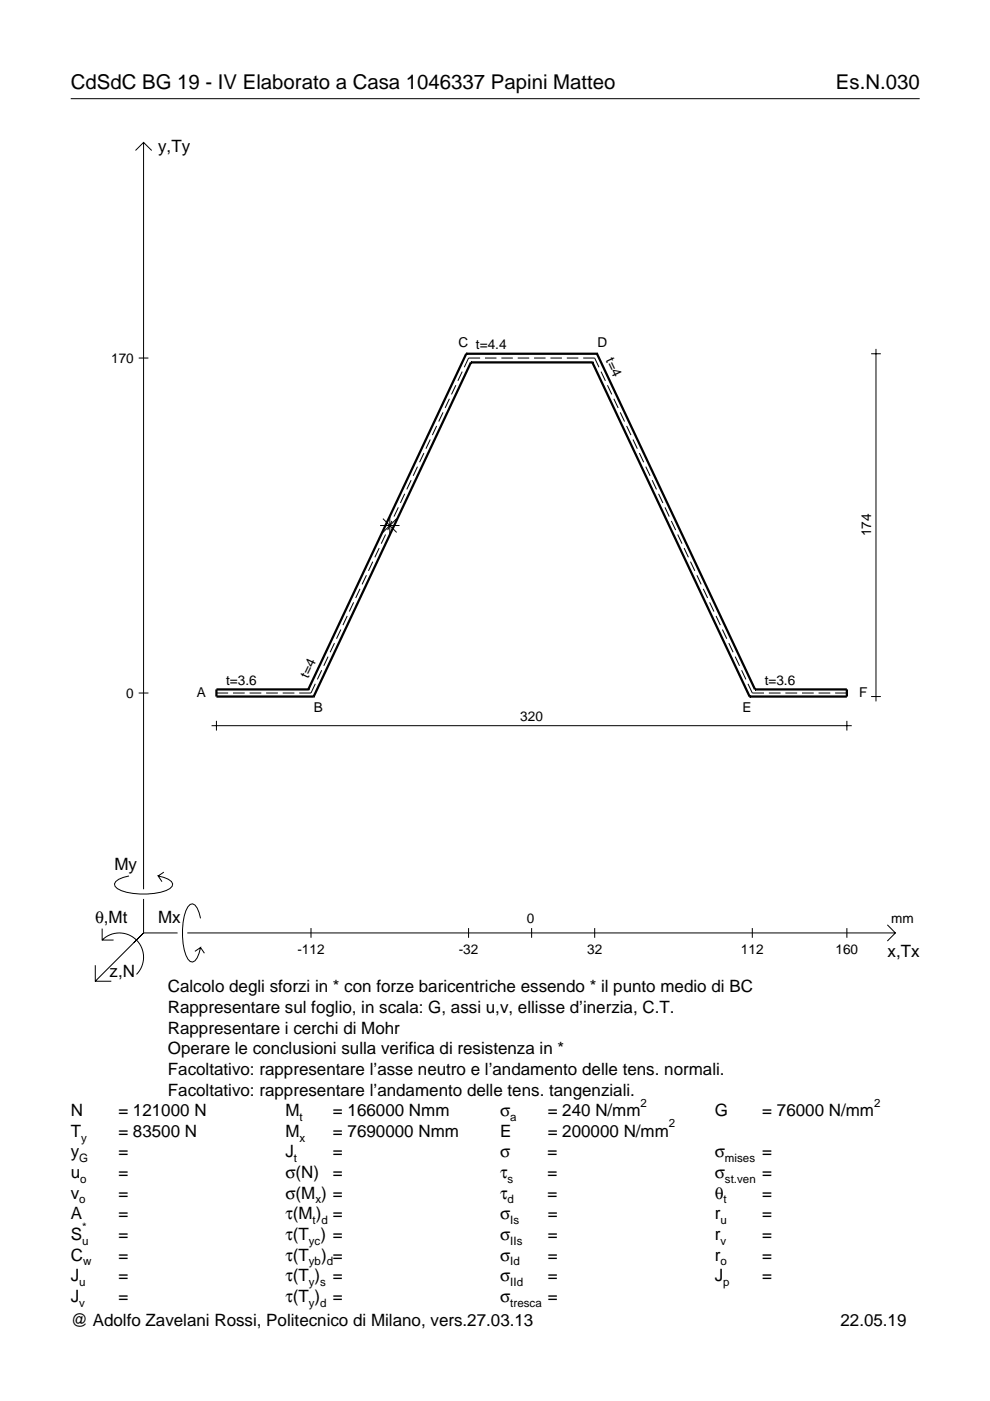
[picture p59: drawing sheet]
<svg xmlns="http://www.w3.org/2000/svg" width="210mm" height="297mm" viewBox="0 0 210 297" stroke-linecap="round" stroke-linejoin="round" font-family="sans-serif">
<defs><g id="words">
<g font-size="4.3">
<text x="15" y="18.9">CdSdC BG 19 - IV Elaborato a Casa 1046337 Papini Matteo</text>
<text x="177.2" y="18.9">Es.N.030</text>
</g>
<g font-size="3.6">
<text x="33.5" y="32.3">y,Ty</text>
<text x="24.3" y="184.4">My</text>
<text x="20.1" y="195.7">θ,Mt</text>
<text x="33.5" y="195.7">Mx</text>
<text x="188.2" y="203">x,Tx</text>
<text x="23.2" y="207.1">z,N</text>
<text x="35.6" y="210.4">Calcolo degli sforzi in * con forze baricentriche essendo * il punto medio di BC</text>
<text x="35.6" y="214.8">Rappresentare sul foglio, in scala: G, assi u,v, ellisse d’inerzia, C.T.</text>
<text x="35.6" y="219.2">Rappresentare i cerchi di Mohr</text>
<text x="35.6" y="223.5">Operare le conclusioni sulla verifica di resistenza in *</text>
<text x="35.6" y="227.9">Facoltativo: rappresentare l’asse neutro e l’andamento delle tens. normali.</text>
<text x="35.6" y="232.3">Facoltativo: rappresentare l’andamento delle tens. tangenziali.</text>
<text x="15" y="236.7">N</text>
<text x="25.1" y="236.7">= 121000 N</text>
<text x="60.5" y="236.7">M</text>
<text x="70.6" y="236.7">= 166000 Nmm</text>
<text x="106" y="236.7">σ</text>
<text x="116.1" y="236.7">= 240 N/mm</text>
<text x="151.5" y="236.7">G</text>
<text x="161.6" y="236.7">= 76000 N/mm</text>
<text x="15" y="245.4">y</text>
<text x="15" y="241">T</text>
<text x="25.1" y="245.4">=</text>
<text x="25.1" y="241">= 83500 N</text>
<text x="60.5" y="245.4">J</text>
<text x="60.5" y="241">M</text>
<text x="70.6" y="245.4">=</text>
<text x="70.6" y="241">= 7690000 Nmm</text>
<text x="106" y="245.4">σ</text>
<text x="106" y="241">E</text>
<text x="116.1" y="245.4">=</text>
<text x="116.1" y="241">= 200000 N/mm</text>
<text x="151.5" y="245.4">σ</text>
<text x="161.6" y="245.4">=</text>
<text x="15" y="249.8">u</text>
<text x="25.1" y="249.8">=</text>
<text x="60.5" y="249.8">σ(N)</text>
<text x="70.6" y="249.8">=</text>
<text x="106" y="249.8">τ</text>
<text x="116.1" y="249.8">=</text>
<text x="151.5" y="249.8">σ</text>
<text x="161.6" y="249.8">=</text>
<text x="15" y="254.2">v</text>
<text x="25.1" y="254.2">=</text>
<text x="60.5" y="254.2">σ(M ) =</text>
<text x="106" y="254.2">τ</text>
<text x="116.1" y="254.2">=</text>
<text x="151.5" y="254.2">θ</text>
<text x="161.6" y="254.2">=</text>
<text x="15" y="258.5">A</text>
<text x="15" y="262.9">S</text>
<text x="25.1" y="262.9">=</text>
<text x="25.1" y="258.5">=</text>
<text x="60.5" y="262.9">τ(T ) =</text>
<text x="60.5" y="258.5">τ(M ) =</text>
<text x="106" y="258.5">σ</text>
<text x="106" y="262.9">σ</text>
<text x="116.1" y="258.5">=</text>
<text x="116.1" y="262.9">=</text>
<text x="151.5" y="262.9">r</text>
<text x="151.5" y="258.5">r</text>
<text x="161.6" y="262.9">=</text>
<text x="161.6" y="258.5">=</text>
<text x="15" y="267.3">C</text>
<text x="25.1" y="267.3">=</text>
<text x="60.5" y="267.3">τ(T</text>
<text x="68.1" y="267.3">) =</text>
<text x="106" y="267.3">σ</text>
<text x="116.1" y="267.3">=</text>
<text x="151.5" y="267.3">r</text>
<text x="161.6" y="267.3">=</text>
<text x="15" y="271.7">J</text>
<text x="25.1" y="271.7">=</text>
<text x="60.5" y="271.7">τ(T )</text>
<text x="70.6" y="271.7">=</text>
<text x="106" y="271.7">σ</text>
<text x="116.1" y="271.7">=</text>
<text x="151.5" y="271.7">J</text>
<text x="161.6" y="271.7">=</text>
<text x="15" y="276">J</text>
<text x="15" y="281.2">@ Adolfo Zavelani Rossi, Politecnico di Milano, vers.27.03.13</text>
<text x="25.1" y="276">=</text>
<text x="60.5" y="276">τ(T )</text>
<text x="70.6" y="276">=</text>
<text x="106" y="276">σ</text>
<text x="116.1" y="276">=</text>
<text x="178.2" y="281.2">22.05.19</text>
</g>
<g font-size="2.9">
<text x="23.6" y="76.9">170</text>
<text x="97.2" y="73.5">C t=4.4</text>
<text x="126.7" y="73.5">D</text>
<text x="128.4" y="76.4" transform="rotate(65 128.4 76.4)">t=4</text>
<text x="184.7" y="113.7" transform="rotate(-90 184.7 113.7)">174</text>
<text x="65.3" y="143.9" transform="rotate(-65 65.3 143.9)">t=4</text>
<text x="26.8" y="147.9">0</text>
<text x="41.7" y="147.8">A</text>
<text x="47.9" y="145.1">t=3.6</text>
<text x="162.1" y="145.1">t=3.6</text>
<text x="182.2" y="147.8">F</text>
<text x="66.5" y="151.1">B</text>
<text x="110.3" y="152.8">320</text>
<text x="157.4" y="151.1">E</text>
<text x="111.7" y="195.7">0</text>
<text x="189" y="195.7">mm</text>
<text x="63.1" y="202.2">-112</text>
<text x="97.3" y="202.2">-32</text>
<text x="124.5" y="202.2">32</text>
<text x="157.1" y="202.2">112</text>
<text x="177.2" y="202.2">160</text>
</g>
<g font-size="2.4">
<text x="63.5" y="237.7">t</text>
<text x="108.2" y="237.7">a</text>
<text x="135.8" y="234.7">2</text>
<text x="141.8" y="239">2</text>
<text x="185.3" y="234.7">2</text>
<text x="17.2" y="242">y</text>
<text x="63.5" y="242">x</text>
<text x="16.8" y="246.4">G</text>
<text x="17" y="250.8">o</text>
<text x="62.3" y="246.4">t</text>
<text x="107.6" y="250.8">s</text>
<text x="153.7" y="246.4">mises</text>
<text x="153.7" y="250.8">st.ven</text>
<text x="16.8" y="255.2">o</text>
<text x="66.9" y="255.2">x</text>
<text x="107.6" y="255.2">d</text>
<text x="153.4" y="255.2">t</text>
<text x="17.4" y="263.9">u</text>
<text x="17.4" y="260.9">*</text>
<text x="65.5" y="263.9">yc</text>
<text x="66.3" y="259.5">t d</text>
<text x="108.2" y="259.5">Is</text>
<text x="108.2" y="263.9">IIs</text>
<text x="152.7" y="263.9">v</text>
<text x="152.7" y="259.5">u</text>
<text x="17.6" y="268.3">w</text>
<text x="65.5" y="268.3">yb d</text>
<text x="108.2" y="268.3">Id</text>
<text x="152.7" y="268.3">o</text>
<text x="16.8" y="272.7">u</text>
<text x="65.5" y="272.7">y s</text>
<text x="108.2" y="272.7">IId</text>
<text x="153.3" y="272.7">p</text>
<text x="16.8" y="277">v</text>
<text x="65.5" y="277">y d</text>
<text x="108.2" y="277">tresca</text>
</g>
</g></defs>
<g fill="none" stroke="#000" stroke-width=".21">
<path d="M15 20.9h180M28.7 31.9l1.7-1.7 1.8 1.7M30.4 30.2v158.3M29.4 75.9h2.1M98 78.8l-.9 1.9M101.8 75.9h-2.5l-.9 2M102.8 75.9h2.5M106.3 75.9h2.4M109.8 75.9h2.4M113.2 75.9h2.5M116.7 75.9h2.4M120.2 75.9h2.4"/>
<path d="M123.6 75.9h2.5l.9 2M127.4 78.8l1 1.9M184.7 75h2.1M185.7 74v74.7M88.5 98.9l-.9 2M89.9 96.1l-.9 1.9M91.2 93.2l-.9 1.9M92.6 90.3l-.9 2M93.9 87.4l-.9 2M95.3 84.6l-.9 1.9M96.6 81.7l-.9 1.9M128.8 81.7l.9 1.9"/>
<path d="M130.1 84.6l1 1.9M131.5 87.4l.9 2M132.9 90.3l.9 2M134.2 93.2l.9 1.9M135.6 96.1l.9 1.9M136.9 98.9l.9 2M79 119.1l-.9 1.9M80.4 116.2l-.9 2M80.6 111.4h4.1M81.2 110l2.9 2.9M81.7 113.3l-.9 2M82.6 109.4v4.1"/>
<path d="M83.1 110.5l-.9 1.9M84.1 110l-2.9 2.9M84.5 107.6l-1 1.9M85.8 104.7l-.9 1.9M87.2 101.8l-1 2M138.3 101.8l.9 2M139.6 104.7l.9 1.9M141 107.6l.9 1.9M142.3 110.5l1 1.9M143.7 113.3l.9 2M145 116.2l1 2M146.4 119.1l.9 1.9"/>
<path d="M69.6 139.2l-1 2M70.9 136.4l-.9 1.9M72.3 133.5l-1 1.9M73.6 130.6l-.9 1.9M75 127.7l-.9 2M76.3 124.8l-.9 2M77.7 122l-.9 1.9M147.8 122l.9 1.9M149.1 124.8l.9 2M150.5 127.7l.9 2M151.8 130.6l.9 1.9M153.2 133.5l.9 1.9"/>
<path d="M154.5 136.4l.9 1.9M155.9 139.2l.9 2M29.4 146.9h2.1M44.9 153.9h135.7M45.9 146.9h2.5M45.9 152.8v2.1M49.4 146.9h2.5M52.9 146.9h2.5M56.4 146.9h2.5M59.9 146.9h2.5M66.8 145l-.9 1.9h-2.5M68.2 142.1l-.9 2"/>
<path d="M157.2 142.1l.9 2M158.6 145l.9 1.9h2.5M163 146.9h2.5M166.5 146.9h2.5M170 146.9h2.5M173.6 146.9h2.4M177.1 146.9h2.5M179.6 152.8v2.1M184.7 147.7h2.1M21.7 199.3a5.1 5.1 0 0 1 7.2 0 5.1 5.1 0 0 1 0 7.3M21.7 196.9v2.4h2.4M27.3 185.7a3.6 3.6 0 0 0-3 1.7l.1 .5a5.6 5.6 0 0 0 3.8 1.5 13.4 13.4 0 0 0 7.8-1l.5-.5 .1-.5a3.6 3.6 0 0 0-3.1-1.7l.8 1.2"/>
<path d="M30.4 190.6v7.2M30.4 197.8l-10.2 10.2M30.4 197.8h7.2M34.7 184.9l-1.2 .8M39.7 197.8h150.1M42.5 194.7a3.6 3.6 0 0 0-1.7-3.1l-.5 .2a5.7 5.7 0 0 0-1.5 3.7 13.3 13.3 0 0 0 1 7.9l.5 .5 .5 .1a3.6 3.6 0 0 0 1.7-3.1l-1.2 .8M65.9 196.8v2M99.3 196.8v2M112.7 196.8v2M126.1 196.8v2M159.5 196.8v2M179.6 196.8v2"/>
<path d="M188.1 196.1l1.7 1.7-1.7 1.7M20.2 204.7v3.3h3.4M42.5 200.9l.8 1.2"/>
</g>
<g fill="none" stroke="#000" stroke-width=".48">
<path d="M98.9 75h.1M98.9 75l-33.5 71.2M98.9 75h27.7M99.8 76.8h.1M99.8 76.8l-33.3 70.9M99.8 76.8h25.8M125.6 76.8h.1M125.6 76.8l33.3 70.9M126.6 75h.1M126.6 75l33.5 71.2M65.4 146.2h.1M65.4 146.2h-19.5v1.5h20.6"/>
<path d="M66.5 147.7h.1M158.9 147.7h.1M160.1 146.2h.1M160.1 146.2h19.5v1.5h-20.7"/>
</g>
<use href="#words"/>
</svg>
